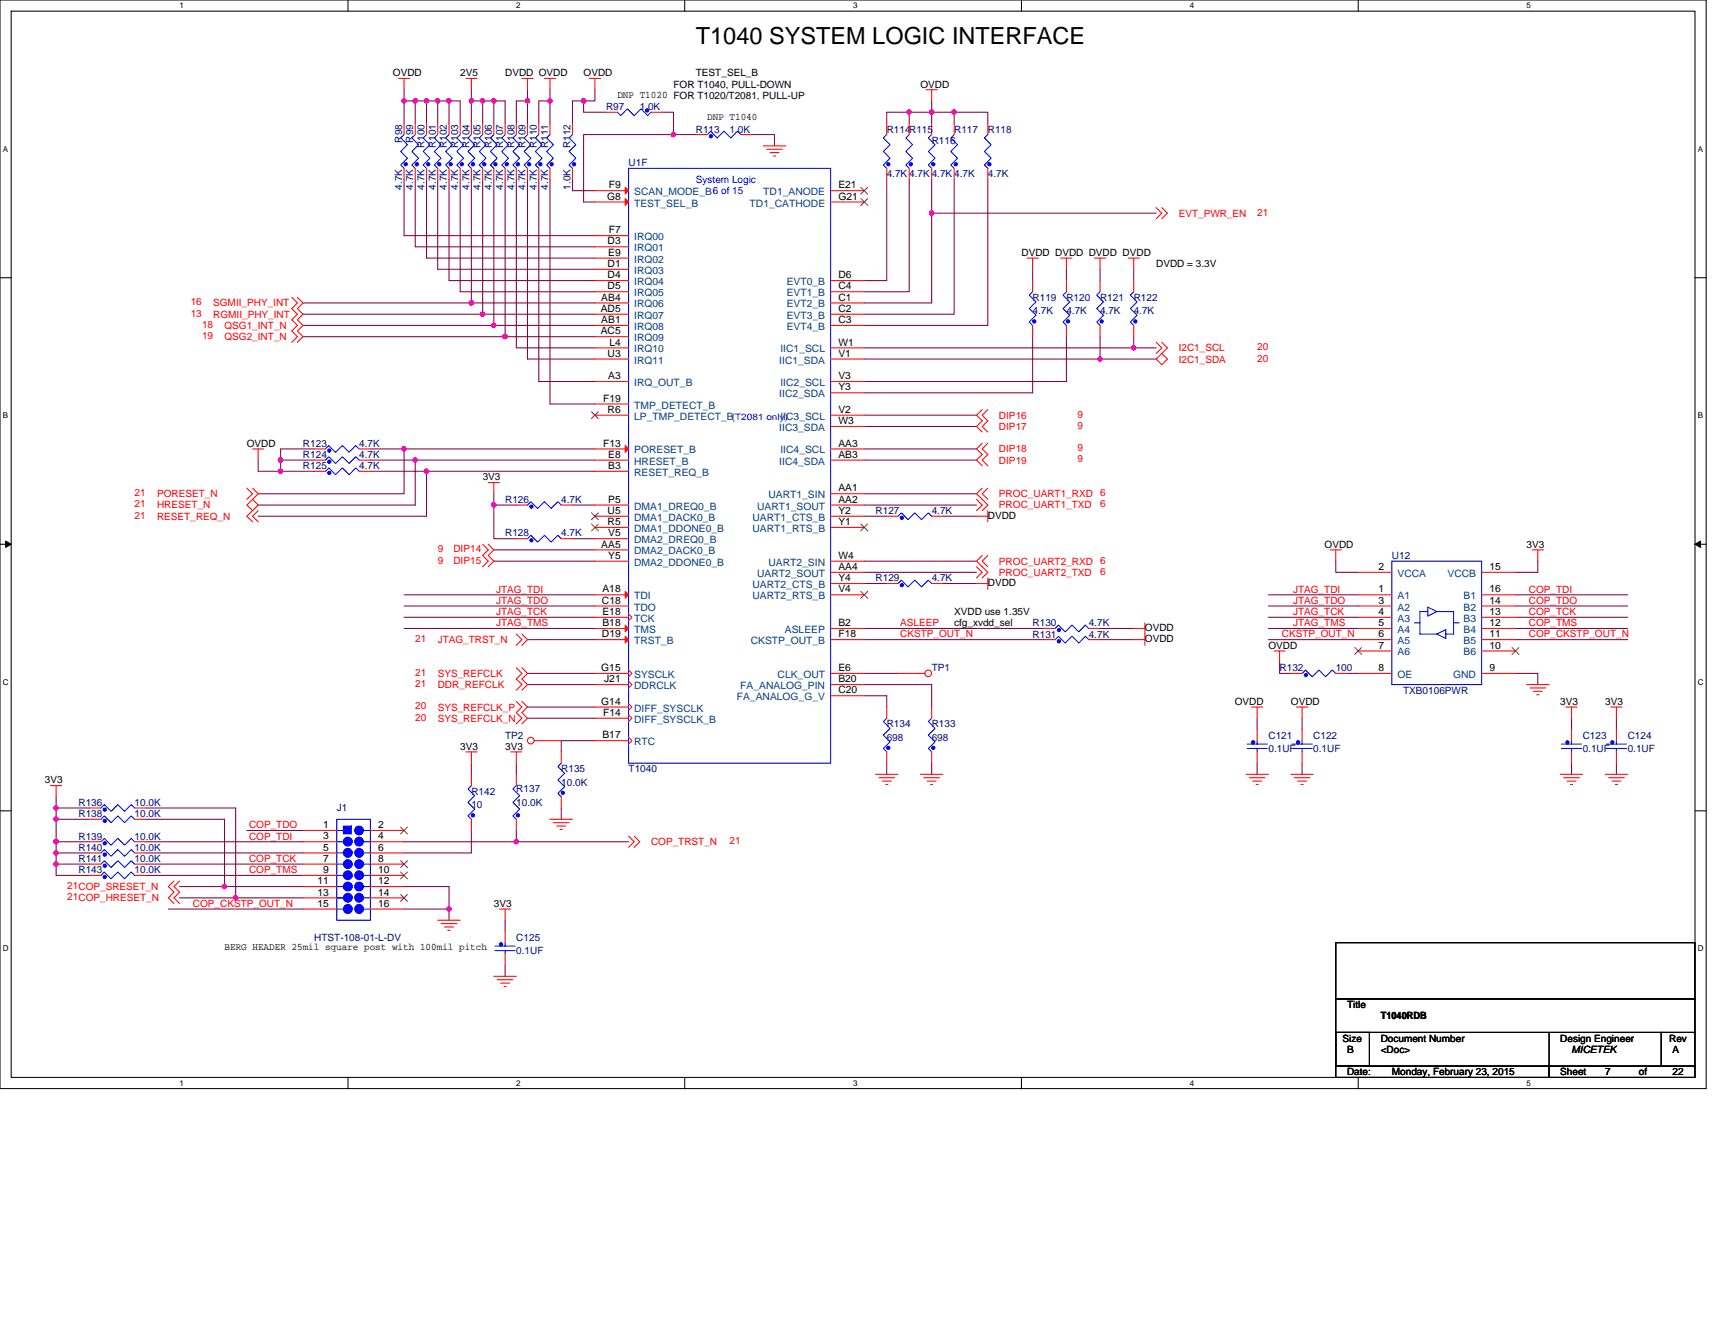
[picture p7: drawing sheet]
<svg xmlns="http://www.w3.org/2000/svg" width="279mm" height="216mm" viewBox="0 0 279 216" stroke-linecap="round" stroke-linejoin="round" font-family="sans-serif">
<defs><g id="words">
<text font-size="3.8" x="113.4" y="7.1">T1040 SYSTEM LOGIC INTERFACE</text>
<g font-size="1.7">
<text x="98.9" y="32.5">G8</text>
<text x="99.2" y="30.7">F9</text>
<text x="136.6" y="30.7">E21</text>
<text x="136.6" y="32.5">G21</text>
<text x="99" y="39.8">D3</text>
<text x="99.1" y="41.7">E9</text>
<text x="99.2" y="38">F7</text>
<text x="99" y="43.5">D1</text>
<text x="99" y="45.3">D4</text>
<text x="99" y="47.2">D5</text>
<text x="136.6" y="45.3">D6</text>
<text x="136.6" y="47.2">C4</text>
<text x="97.9" y="50.8">AD5</text>
<text x="98" y="49">AB4</text>
<text x="98" y="52.6">AB1</text>
<text x="136.6" y="49">C1</text>
<text x="136.6" y="50.8">C2</text>
<text x="136.6" y="52.6">C3</text>
<text x="97.9" y="54.5">AC5</text>
<text x="99" y="58.1">U3</text>
<text x="99.3" y="56.3">L4</text>
<text x="136.6" y="58.1">V1</text>
<text x="136.6" y="56.3">W1</text>
<text x="98.3" y="65.4">F19</text>
<text x="99.1" y="61.8">A3</text>
<text x="136.6" y="63.6">Y3</text>
<text x="136.6" y="61.8">V3</text>
<text x="99" y="67.3">R6</text>
<text x="136.6" y="69.1">W3</text>
<text x="136.6" y="67.3">V2</text>
<text x="98.3" y="72.8">F13</text>
<text x="99.1" y="76.4">B3</text>
<text x="99.1" y="74.6">E8</text>
<text x="136.6" y="74.6">AB3</text>
<text x="136.6" y="72.8">AA3</text>
<text x="99" y="83.7">U5</text>
<text x="99.1" y="81.9">P5</text>
<text x="136.6" y="83.7">Y2</text>
<text x="136.6" y="80.1">AA1</text>
<text x="136.6" y="81.9">AA2</text>
<text x="98" y="89.2">AA5</text>
<text x="99" y="85.6">R5</text>
<text x="99.1" y="87.4">V5</text>
<text x="136.6" y="85.6">Y1</text>
<text x="99.1" y="91.1">Y5</text>
<text x="136.6" y="94.7">Y4</text>
<text x="136.6" y="91.1">W4</text>
<text x="136.6" y="92.9">AA4</text>
<text x="224.6" y="92.9">2</text>
<text x="242.7" y="92.9">15</text>
<text x="98.1" y="98.4">C18</text>
<text x="98.1" y="96.5">A18</text>
<text x="98.1" y="100.2">E18</text>
<text x="136.6" y="96.5">V4</text>
<text x="224.6" y="96.5">1</text>
<text x="224.6" y="98.4">3</text>
<text x="224.6" y="100.2">4</text>
<text x="242.7" y="100.2">13</text>
<text x="242.7" y="98.4">14</text>
<text x="242.7" y="96.5">16</text>
<text x="98.1" y="103.8">D19</text>
<text x="98.1" y="102">B18</text>
<text x="136.6" y="103.8">F18</text>
<text x="136.6" y="102">B2</text>
<text x="224.6" y="102">5</text>
<text x="224.6" y="103.8">6</text>
<text x="224.6" y="105.7">7</text>
<text x="242.7" y="105.7">10</text>
<text x="242.7" y="102">12</text>
<text x="242.7" y="103.8">11</text>
<text x="98" y="109.3">G15</text>
<text x="98.4" y="111.2">J21</text>
<text x="136.6" y="113">C20</text>
<text x="136.6" y="111.2">B20</text>
<text x="136.6" y="109.3">E6</text>
<text x="224.6" y="109.3">8</text>
<text x="242.7" y="109.3">9</text>
<text x="98" y="114.8">G14</text>
<text x="98.3" y="116.6">F14</text>
<text x="98.1" y="120.3">B17</text>
<text x="52.7" y="134.9">1</text>
<text x="52.7" y="136.8">3</text>
<text x="61.6" y="134.9">2</text>
<text x="61.6" y="136.8">4</text>
<text x="52.7" y="138.6">5</text>
<text x="52.7" y="140.4">7</text>
<text x="52.7" y="142.3">9</text>
<text x="61.6" y="138.6">6</text>
<text x="61.6" y="140.4">8</text>
<text x="61.6" y="142.3">10</text>
<text x="51.7" y="144.1">11</text>
<text x="51.7" y="145.9">13</text>
<text x="51.7" y="147.7">15</text>
<text x="61.6" y="144.1">12</text>
<text x="61.6" y="145.9">14</text>
<text x="61.6" y="147.7">16</text>
</g>
<g font-size="1.7" fill="#004080">
<text x="103.3" y="33.7">TEST_SEL_B</text>
<text x="103.3" y="31.8">SCAN_MODE_B6 of 15</text>
<text x="122.1" y="33.7">TD1_CATHODE</text>
<text x="124.4" y="31.8">TD1_ANODE</text>
<text x="103.3" y="39.1">IRQ00</text>
<text x="103.3" y="41">IRQ01</text>
<text x="103.3" y="42.8">IRQ02</text>
<text x="103.3" y="44.6">IRQ03</text>
<text x="103.3" y="46.5">IRQ04</text>
<text x="128.2" y="46.5">EVT0_B</text>
<text x="103.3" y="48.3">IRQ05</text>
<text x="103.3" y="50.1">IRQ06</text>
<text x="103.3" y="51.9">IRQ07</text>
<text x="103.3" y="53.8">IRQ08</text>
<text x="128.2" y="48.3">EVT1_B</text>
<text x="128.2" y="50.1">EVT2_B</text>
<text x="128.2" y="51.9">EVT3_B</text>
<text x="128.2" y="53.8">EVT4_B</text>
<text x="103.3" y="55.6">IRQ09</text>
<text x="103.3" y="57.4">IRQ10</text>
<text x="103.3" y="59.2">IRQ11</text>
<text x="127" y="59.2">IIC1_SDA</text>
<text x="127.1" y="57.4">IIC1_SCL</text>
<text x="103.3" y="62.9">IRQ_OUT_B</text>
<text x="127" y="64.7">IIC2_SDA</text>
<text x="127.1" y="62.9">IIC2_SCL</text>
<text x="103.3" y="66.6">TMP_DETECT_B</text>
<text x="103.3" y="68.4">LP_TMP_DETECT_B</text>
<text x="127" y="70.2">IIC3_SDA</text>
<text x="127.1" y="68.4">IIC3_SCL</text>
<text x="103.3" y="77.5">RESET_REQ_B</text>
<text x="103.3" y="75.7">HRESET_B</text>
<text x="103.3" y="73.9">PORESET_B</text>
<text x="127" y="75.7">IIC4_SDA</text>
<text x="127.1" y="73.9">IIC4_SCL</text>
<text x="103.3" y="83">DMA1_DREQ0_B</text>
<text x="123.3" y="83">UART1_SOUT</text>
<text x="125.2" y="81.2">UART1_SIN</text>
<text x="103.3" y="88.5">DMA2_DREQ0_B</text>
<text x="103.3" y="86.7">DMA1_DDONE0_B</text>
<text x="103.3" y="84.9">DMA1_DACK0_B</text>
<text x="122.6" y="86.7">UART1_RTS_B</text>
<text x="122.6" y="84.9">UART1_CTS_B</text>
<text x="103.3" y="90.3">DMA2_DACK0_B</text>
<text x="103.3" y="92.2">DMA2_DDONE0_B</text>
<text x="122.6" y="95.8">UART2_CTS_B</text>
<text x="123.3" y="94">UART2_SOUT</text>
<text x="125.2" y="92.2">UART2_SIN</text>
<text x="227.7" y="94">VCCA</text>
<text x="235.8" y="94">VCCB</text>
<text x="103.3" y="97.7">TDI</text>
<text x="103.3" y="101.3">TCK</text>
<text x="103.3" y="99.5">TDO</text>
<text x="122.6" y="97.7">UART2_RTS_B</text>
<text x="227.7" y="97.7">A1</text>
<text x="227.7" y="99.5">A2</text>
<text x="227.7" y="101.3">A3</text>
<text x="238.4" y="101.3">B3</text>
<text x="238.4" y="99.5">B2</text>
<text x="238.4" y="97.7">B1</text>
<text x="103.3" y="103.1">TMS</text>
<text x="103.3" y="105">TRST_B</text>
<text x="122.3" y="105">CKSTP_OUT_B</text>
<text x="127.9" y="103.1">ASLEEP</text>
<text x="227.7" y="103.1">A4</text>
<text x="227.7" y="105">A5</text>
<text x="227.7" y="106.8">A6</text>
<text x="238.4" y="106.8">B6</text>
<text x="238.4" y="103.1">B4</text>
<text x="238.4" y="105">B5</text>
<text x="103.3" y="110.5">SYSCLK</text>
<text x="103.3" y="112.3">DDRCLK</text>
<text x="120.6" y="112.3">FA_ANALOG_PIN</text>
<text x="126.7" y="110.5">CLK_OUT</text>
<text x="227.7" y="110.5">OE</text>
<text x="236.7" y="110.5">GND</text>
<text x="103.3" y="116">DIFF_SYSCLK</text>
<text x="103.3" y="117.8">DIFF_SYSCLK_B</text>
<text x="120" y="114.1">FA_ANALOG_G_V</text>
<text x="103.3" y="121.4">RTC</text>
</g>
<g font-size="1.6">
<text x="64" y="12.4">OVDD</text>
<text x="75" y="12.4">2V5</text>
<text x="82.3" y="12.4">DVDD OVDD</text>
<text x="95.1" y="12.4">OVDD</text>
<text x="100.6" y="15.9">DNP T1020 FOR T1020/T2081, PULL-UP</text>
<text x="109.7" y="14.3">FOR T1040, PULL-DOWN</text>
<text x="113.4" y="12.4">TEST_SEL_B</text>
<text x="149.9" y="14.3">OVDD</text>
<text x="115.2" y="19.6">DNP T1040</text>
<text x="166.4" y="41.7">DVDD DVDD DVDD DVDD</text>
<text x="188.4" y="43.5">DVDD = 3.3V</text>
<text x="40.2" y="72.8">OVDD</text>
<text x="78.6" y="78.3">3V3</text>
<text x="160.9" y="84.5">DVDD</text>
<text x="215.8" y="89.3">OVDD</text>
<text x="248.7" y="89.3">3V3</text>
<text x="160.9" y="95.5">DVDD</text>
<text x="155.4" y="100.2">XVDD use 1.35V</text>
<text x="155.4" y="102.1">cfg_xvdd_sel</text>
<text x="186.5" y="102.8">OVDD</text>
<text x="186.5" y="104.6">OVDD</text>
<text x="206.7" y="105.7">OVDD</text>
<text x="201.2" y="114.9">OVDD</text>
<text x="210.3" y="114.9">OVDD</text>
<text x="254.2" y="114.9">3V3</text>
<text x="261.5" y="114.9">3V3</text>
<text x="75" y="122.2">3V3</text>
<text x="82.3" y="122.2">3V3</text>
<text x="7.3" y="127.7">3V3</text>
<text x="80.5" y="147.8">3V3</text>
<text x="36.6" y="154.9">BERG HEADER 25mil square post with 100mil pitch</text>
<text x="219.5" y="164.2">Title</text>
<text x="224.9" y="166.1">T1040RDB</text>
<text x="218.7" y="169.7">Size</text>
<text x="219.5" y="171.6">B</text>
<text x="224.9" y="169.7">Document Number</text>
<text x="224.9" y="171.6">&lt;Doc&gt;</text>
<text x="254.2" y="169.7">Design Engineer</text>
<text x="256" y="171.6">MICETEK</text>
<text x="271.9" y="169.7">Rev</text>
<text x="272.5" y="171.6">A</text>
<text x="219.5" y="175.2">Date:</text>
<text x="226.8" y="175.2">Monday, February 23, 2015</text>
<text x="254.2" y="175.2">Sheet</text>
<text x="261.5" y="175.2">7</text>
<text x="267" y="175.2">of</text>
<text x="272.5" y="175.2">22</text>
</g>
<g font-size="1.6" fill="#000080">
<text x="98.7" y="17.9">R97</text>
<text x="104.2" y="17.9">1.0K</text>
<text x="65.5" y="23.2" transform="rotate(-90 65.5 23.2)">R98</text>
<text x="67.3" y="23.2" transform="rotate(-90 67.3 23.2)">R99</text>
<text x="113.4" y="21.6">R113</text>
<text x="118.9" y="21.6">1.0K</text>
<text x="144.5" y="21.6">R114R115</text>
<text x="151.8" y="23.4">R116</text>
<text x="155.4" y="21.6">R117</text>
<text x="160.9" y="21.6">R118</text>
<text x="69.2" y="24.1" transform="rotate(-90 69.2 24.1)">R100</text>
<text x="71" y="24.1" transform="rotate(-90 71 24.1)">R101</text>
<text x="72.8" y="24.1" transform="rotate(-90 72.8 24.1)">R102</text>
<text x="74.7" y="24.1" transform="rotate(-90 74.7 24.1)">R103</text>
<text x="76.5" y="24.1" transform="rotate(-90 76.5 24.1)">R104</text>
<text x="78.3" y="24.1" transform="rotate(-90 78.3 24.1)">R105</text>
<text x="80.1" y="24.1" transform="rotate(-90 80.1 24.1)">R106</text>
<text x="82" y="24.1" transform="rotate(-90 82 24.1)">R107</text>
<text x="83.8" y="24.1" transform="rotate(-90 83.8 24.1)">R108</text>
<text x="85.6" y="24.1" transform="rotate(-90 85.6 24.1)">R109</text>
<text x="87.4" y="24.1" transform="rotate(-90 87.4 24.1)">R110</text>
<text x="89.3" y="24.1" transform="rotate(-90 89.3 24.1)">R111</text>
<text x="92.9" y="24.1" transform="rotate(-90 92.9 24.1)">R112</text>
<text x="102.4" y="27.1">U1F</text>
<text x="144.5" y="28.9">4.7K 4.7K 4.7K 4.7K</text>
<text x="160.9" y="28.9">4.7K</text>
<text x="65.5" y="30.9" transform="rotate(-90 65.5 30.9)">4.7K</text>
<text x="67.3" y="30.9" transform="rotate(-90 67.3 30.9)">4.7K</text>
<text x="69.2" y="30.9" transform="rotate(-90 69.2 30.9)">4.7K</text>
<text x="71" y="30.9" transform="rotate(-90 71 30.9)">4.7K</text>
<text x="72.8" y="30.9" transform="rotate(-90 72.8 30.9)">4.7K</text>
<text x="74.7" y="30.9" transform="rotate(-90 74.7 30.9)">4.7K</text>
<text x="76.5" y="30.9" transform="rotate(-90 76.5 30.9)">4.7K</text>
<text x="78.3" y="30.9" transform="rotate(-90 78.3 30.9)">4.7K</text>
<text x="80.1" y="30.9" transform="rotate(-90 80.1 30.9)">4.7K</text>
<text x="82" y="30.9" transform="rotate(-90 82 30.9)">4.7K</text>
<text x="83.8" y="30.9" transform="rotate(-90 83.8 30.9)">4.7K</text>
<text x="85.6" y="30.9" transform="rotate(-90 85.6 30.9)">4.7K</text>
<text x="87.4" y="30.9" transform="rotate(-90 87.4 30.9)">4.7K</text>
<text x="89.3" y="30.9" transform="rotate(-90 89.3 30.9)">4.7K</text>
<text x="92.9" y="30.9" transform="rotate(-90 92.9 30.9)">1.0K</text>
<text x="168.2" y="49">R119</text>
<text x="168.2" y="51.2">4.7K</text>
<text x="173.7" y="49">R120</text>
<text x="173.7" y="51.2">4.7K</text>
<text x="179.2" y="49">R121</text>
<text x="179.2" y="51.2">4.7K</text>
<text x="184.7" y="49">R122</text>
<text x="184.7" y="51.2">4.7K</text>
<text x="49.4" y="72.8">R123</text>
<text x="49.4" y="74.6">R124</text>
<text x="49.4" y="76.5">R125</text>
<text x="58.5" y="72.8">4.7K</text>
<text x="58.5" y="74.6">4.7K</text>
<text x="58.5" y="76.5">4.7K</text>
<text x="82.3" y="81.9">R126</text>
<text x="91.4" y="81.9">4.7K</text>
<text x="142.6" y="83.8">R127</text>
<text x="151.8" y="83.8">4.7K</text>
<text x="82.3" y="87.4">R128</text>
<text x="91.4" y="87.4">4.7K</text>
<text x="142.6" y="94.7">R129</text>
<text x="151.8" y="94.7">4.7K</text>
<text x="226.8" y="91.1">U12</text>
<text x="168.2" y="102.1">R130</text>
<text x="168.2" y="103.9">R131</text>
<text x="177.4" y="102.1">4.7K</text>
<text x="177.4" y="103.9">4.7K</text>
<text x="151.8" y="109.4">TP1</text>
<text x="208.5" y="109.4">R132</text>
<text x="217.6" y="109.4">100</text>
<text x="228.6" y="113">TXB0106PWR</text>
<text x="144.5" y="118.5">R134</text>
<text x="151.8" y="118.5">R133</text>
<text x="82.3" y="120.4">TP2</text>
<text x="91.4" y="125.8">R135</text>
<text x="102.4" y="125.8">T1040</text>
<text x="144.5" y="120.7">698</text>
<text x="151.8" y="120.7">698</text>
<text x="206.7" y="120.4">C121</text>
<text x="206.7" y="122.5">0.1UF</text>
<text x="214" y="120.4">C122</text>
<text x="214" y="122.5">0.1UF</text>
<text x="257.9" y="120.4">C123</text>
<text x="257.9" y="122.5">0.1UF</text>
<text x="265.2" y="120.4">C124</text>
<text x="265.2" y="122.5">0.1UF</text>
<text x="12.8" y="131.3">R136</text>
<text x="21.9" y="131.3">10.0K</text>
<text x="76.8" y="129.5">R142</text>
<text x="76.8" y="131.7">10</text>
<text x="84.1" y="129.1">R137</text>
<text x="84.1" y="131.3">10.0K</text>
<text x="91.4" y="128">10.0K</text>
<text x="12.8" y="136.8">R139</text>
<text x="12.8" y="133.1">R138</text>
<text x="21.9" y="136.8">10.0K</text>
<text x="21.9" y="133.1">10.0K</text>
<text x="54.9" y="132.2">J1</text>
<text x="12.8" y="138.6">R140</text>
<text x="12.8" y="140.5">R141</text>
<text x="12.8" y="142.3">R143</text>
<text x="21.9" y="138.6">10.0K</text>
<text x="21.9" y="140.5">10.0K</text>
<text x="21.9" y="142.3">10.0K</text>
<text x="51.2" y="153.3">HTST-108-01-L-DV</text>
<text x="84.1" y="153.3">C125</text>
<text x="84.1" y="155.4">0.1UF</text>
</g>
<text font-size="1.6" fill="#00f" x="113.4" y="29.8">System Logic</text>
<g font-size="1.6" fill="#f00">
<text x="192" y="35.3">EVT_PWR_EN</text>
<text x="204.8" y="35.1">21</text>
<text x="31.1" y="49.8">16</text>
<text x="31.1" y="51.6">13</text>
<text x="32.9" y="53.4">18</text>
<text x="34.7" y="49.9">SGMII_PHY_INT</text>
<text x="34.7" y="51.8">RGMII_PHY_INT</text>
<text x="36.6" y="53.6">QSG1_INT_N</text>
<text x="32.9" y="55.2">19</text>
<text x="36.6" y="55.4">QSG2_INT_N</text>
<text x="192" y="57.3">I2C1_SCL</text>
<text x="192" y="59.1">I2C1_SDA</text>
<text x="204.8" y="57.1">20</text>
<text x="204.8" y="58.9">20</text>
<text x="162.8" y="68.2">DIP16</text>
<text x="162.8" y="70.1">DIP17</text>
<text x="175.6" y="68.1">9</text>
<text x="175.6" y="69.9">9</text>
<text x="162.8" y="73.7">DIP18</text>
<text x="162.8" y="75.5">DIP19</text>
<text x="175.6" y="73.5">9</text>
<text x="175.6" y="75.4">9</text>
<text x="21.9" y="80.8">21</text>
<text x="21.9" y="82.7">21</text>
<text x="25.6" y="81">PORESET_N</text>
<text x="25.6" y="82.8">HRESET_N</text>
<text x="162.8" y="82.8">PROC_UART1_TXD</text>
<text x="162.8" y="81">PROC_UART1_RXD</text>
<text x="179.2" y="82.7">6</text>
<text x="179.2" y="80.8">6</text>
<text x="21.9" y="84.5">21</text>
<text x="25.6" y="84.7">RESET_REQ_N</text>
<text x="71.3" y="90">9</text>
<text x="73.9" y="90">DIP14</text>
<text x="71.3" y="91.8">9</text>
<text x="73.9" y="91.8">DIP15</text>
<text x="162.8" y="92">PROC_UART2_RXD</text>
<text x="162.8" y="93.8">PROC_UART2_TXD</text>
<text x="179.2" y="91.8">6</text>
<text x="179.2" y="93.6">6</text>
<text x="80.8" y="96.6">JTAG_TDI</text>
<text x="80.8" y="98.4">JTAG_TDO</text>
<text x="80.8" y="100.2">JTAG_TCK</text>
<text x="210.7" y="96.6">JTAG_TDI</text>
<text x="210.7" y="98.4">JTAG_TDO</text>
<text x="210.7" y="100.2">JTAG_TCK</text>
<text x="249.1" y="96.6">COP_TDI</text>
<text x="249.1" y="98.4">COP_TDO</text>
<text x="249.1" y="100.2">COP_TCK</text>
<text x="67.6" y="104.6">21</text>
<text x="71.3" y="104.8">JTAG_TRST_N</text>
<text x="80.8" y="102">JTAG_TMS</text>
<text x="146.7" y="103.9">CKSTP_OUT_N</text>
<text x="146.7" y="102">ASLEEP</text>
<text x="208.8" y="103.9">CKSTP_OUT_N</text>
<text x="210.7" y="102">JTAG_TMS</text>
<text x="249.1" y="103.9">COP_CKSTP_OUT_N</text>
<text x="249.1" y="102">COP_TMS</text>
<text x="67.6" y="110.1">21</text>
<text x="67.6" y="111.9">21</text>
<text x="71.3" y="110.3">SYS_REFCLK</text>
<text x="71.3" y="112.1">DDR_REFCLK</text>
<text x="67.6" y="115.6">20</text>
<text x="67.6" y="117.4">20</text>
<text x="71.3" y="115.8">SYS_REFCLK_P</text>
<text x="71.3" y="117.6">SYS_REFCLK_N</text>
<text x="40.6" y="136.8">COP_TDI</text>
<text x="40.6" y="135">COP_TDO</text>
<text x="106.1" y="137.7">COP_TRST_N</text>
<text x="118.9" y="137.5">21</text>
<text x="40.6" y="140.4">COP_TCK</text>
<text x="40.6" y="142.3">COP_TMS</text>
<text x="11" y="144.8">21COP_SRESET_N</text>
<text x="11" y="146.7">21COP_HRESET_N</text>
<text x="31.4" y="147.8">COP_CKSTP_OUT_N</text>
</g>
<text font-size="1.5" fill="#00f" x="119.2" y="68.4">(T2081 only)</text>
<g font-size="1.3">
<text x="29.3" y="1.4">1</text>
<text x="84.1" y="1.4">2</text>
<text x="139" y="1.4">3</text>
<text x="193.8" y="1.4">4</text>
<text x="248.7" y="1.4">5</text>
<text x=".5" y="24.7">A</text>
<text x="276.6" y="24.7">A</text>
<text x=".5" y="68.2">B</text>
<text x="276.6" y="68.2">B</text>
<text x=".5" y="111.6">C</text>
<text x="276.6" y="111.6">C</text>
<text x=".5" y="155">D</text>
<text x="276.6" y="155">D</text>
<text x="29.3" y="176.9">1</text>
<text x="84.1" y="176.9">2</text>
<text x="139" y="176.9">3</text>
<text x="193.8" y="176.9">4</text>
<text x="248.7" y="176.9">5</text>
</g>
</g></defs>
<path d="M0 0h278v177.4h-278zM1.8 1.8h274.3v173.8h-274.3z" fill="none" stroke="#000" stroke-width=".17"/>
<g fill="#fff">
<path d="M29.3 .2h.7v1.5h-.7z"/>
<path d="M29.3 175.7h.7v1.5h-.7z"/>
</g>
<path d="M56.7 0v1.8M56.7 175.6v1.8" fill="none" stroke="#000" stroke-width=".17"/>
<g fill="#fff">
<path d="M84.1 .2h.7v1.5h-.7z"/>
<path d="M84.1 175.7h.7v1.5h-.7z"/>
</g>
<path d="M111.5 0v1.8M111.5 175.6v1.8" fill="none" stroke="#000" stroke-width=".17"/>
<g fill="#fff">
<path d="M139 .2h.7v1.5h-.7z"/>
<path d="M139 175.7h.7v1.5h-.7z"/>
</g>
<path d="M166.4 0v1.8M166.4 175.6v1.8" fill="none" stroke="#000" stroke-width=".17"/>
<g fill="#fff">
<path d="M193.8 .2h.8v1.5h-.8z"/>
<path d="M193.8 175.7h.8v1.5h-.8z"/>
</g>
<path d="M221.3 0v1.8M221.3 175.6v1.8" fill="none" stroke="#000" stroke-width=".17"/>
<g fill="#fff">
<path d="M248.7 .2h.7v1.5h-.7z"/>
<path d="M248.7 175.7h.7v1.5h-.7z"/>
<path d="M.5 23.5h.8v1.5h-.8z"/>
<path d="M276.6 23.5h.9v1.5h-.9z"/>
<path d="M.5 67h.8v1.4h-.8z"/>
<path d="M276.6 67h.9v1.4h-.9z"/>
</g>
<path d="M0 45.3h1.8M276.1 45.3h1.9" fill="none" stroke="#000" stroke-width=".17"/>
<g fill="#fff">
<path d="M.5 110.4h.9v1.5h-.9z"/>
<path d="M276.6 110.4h1v1.5h-1z"/>
</g>
<path d="M0 88.7h1.8M276.1 88.7h1.9" fill="none" stroke="#000" stroke-width=".17"/>
<path d="M.9 88.2l.9 .5-.9 .5zM276.1 88.7l1-.5v1z" fill="#000" stroke="#000" stroke-width=".16"/>
<g fill="#fff">
<path d="M.5 153.8h.9v1.5h-.9z"/>
<path d="M276.6 153.8h1v1.5h-1z"/>
</g>
<path d="M0 132.1h1.8M276.1 132.1h1.9M217.6 153.6h58.5v9.2h-58.5zM217.6 162.8h58.5v5.4h-58.5zM217.6 168.2h53.1v5.5h-53.1zM217.6 173.7h34.8v1.9h-34.8zM217.6 168.2h5.5v5.5h-5.5zM252.4 173.7h23.7v1.9h-23.7zM252.4 168.2v5.5M270.7 168.2h5.4v5.5h-5.4z" fill="none" stroke="#000" stroke-width=".17"/>
<g fill="none" stroke="#800040" stroke-width=".17">
<path d="M65.8 14.6v1.8M65.8 16.4v3.7M65.8 16.4h1.8M67.6 16.4h1.9M67.6 16.4v3.7M69.5 16.4v3.7M69.5 16.4h1.8M71.3 16.4v3.7M71.3 16.4h1.9M73.2 16.4v3.7M73.2 16.4h1.8v3.7M76.8 16.4h1.8"/>
<path d="M76.8 14.6v1.8M76.8 16.4v3.7M78.6 16.4v3.7M78.6 16.4h1.9M80.5 16.4v3.7M80.5 16.4h1.8v3.7M85.9 16.4v3.7M85.9 16.4h-1.8v3.7M85.9 14.6v1.8M89.6 16.4v3.7M89.6 16.4h-1.8v3.7M89.6 14.6v1.8"/>
<path d="M95.1 16.4h-1.8v3.7M95.1 16.4v1.9h3.6M96.9 14.6v1.8h-1.8M107.9 18.3h1.8v3.6h3.7M148.1 18.3h-3.6v1.8M151.8 18.3v1.8M151.8 16.4v1.9M151.8 18.3h-3.7v1.8M151.8 18.3h3.6M155.4 18.3v1.8M155.4 18.3h5.5v1.8M65.8 29.3v9.1h31.1"/>
<path d="M67.6 29.3v10.9h29.3M69.5 29.3v12.8h27.4M71.3 29.3v14.6h25.6M73.2 29.3v16.4h23.7M75 29.3v18.2h21.9M76.8 29.3v20.1M78.6 29.3v21.9M80.5 29.3v23.7M82.3 29.3v25.6M84.1 29.3v27.4h12.8M85.9 29.3v29.2h11M87.8 29.3v32.9h9.1"/>
<path d="M89.6 29.3v36.5h7.3M93.3 29.3v1.8h3.6M109.7 21.9h-14.6v11h1.8M122.5 21.9h3.7v1.9M144.5 29.3v16.4h-3.7M148.1 29.3v18.2h-7.3M151.8 34.7h36.6M151.8 34.7v14.7h-11M151.8 29.3v5.4M155.4 29.3v21.9h-14.6M160.9 29.3v23.7h-20.1M49.4 51.2h29.2"/>
<path d="M49.4 49.4h27.4M49.4 53h31.1M49.4 54.9h32.9M76.8 49.4h20.1M78.6 51.2h18.3M80.5 53h16.4M82.3 54.9h14.6M140.8 58.5h38.4M140.8 56.7h43.9M168.2 54.9v9.1h-27.4M168.2 43.9v1.8M173.7 54.9v7.3h-32.9"/>
<path d="M173.7 43.9v1.8M179.2 54.9v3.6M179.2 43.9v1.8M179.2 58.5h9.2M184.7 43.9v1.8M184.7 54.9v1.8M184.7 56.7h3.7M42.1 75v1.8h3.6M45.7 75h5.5M45.7 76.8h5.5M45.7 75v1.8M51.2 73.2h-5.5v1.8"/>
<path d="M60.3 73.2h5.5v7.3h-23.7M60.3 75h7.3M60.3 76.8h9.2M65.8 73.2h31.1M67.6 75h29.3M67.6 75v7.3h-25.5M69.5 76.8h27.4M69.5 76.8v7.3h-27.4M140.8 67.6h18.3M140.8 69.5h18.3M140.8 73.2h18.3M140.8 75h18.3"/>
<path d="M65.8 96.9h31.1M65.8 98.7h31.1M80.5 82.3h3.6M80.5 91.4h16.4M80.5 89.6h16.4M80.5 80.5v1.8M80.5 82.3v5.5h3.6M93.3 82.3h3.6M93.3 87.8h3.6M140.8 82.3h18.3M140.8 93.3h18.3M140.8 80.5h18.3"/>
<path d="M140.8 91.4h18.3M140.8 84.1h3.7M140.8 95.1h3.7M153.6 95.1h5.5M153.6 84.1h5.5M206.7 96.9h14.6M206.7 98.7h14.6M217.6 91.4v1.9h3.7M246.9 96.9h18.3M246.9 98.7h18.3M250.5 91.4v1.9h-3.6M65.8 100.6h31.1"/>
<path d="M65.8 102.4h31.1M85.9 111.5h11M85.9 109.7h11M85.9 104.2h11M85.9 117h11M85.9 115.2h11M140.8 102.4h29.3M140.8 109.7h5.5M140.8 113.4h3.7v1.8M140.8 104.2h29.3M140.8 111.5h11v3.7M179.2 104.2h5.5"/>
<path d="M179.2 102.4h5.5M204.8 117v1.9M206.7 104.2h14.6M206.7 100.6h14.6M206.7 102.4h14.6M208.5 107.9v1.8h1.8M212.1 117v1.9M219.5 109.7h1.8M246.9 109.7h3.6v1.8M246.9 100.6h18.3M246.9 102.4h18.3M246.9 104.2h18.3"/>
<path d="M256 117v1.9M263.3 117v1.9M9.1 131.7v1.8M9.1 133.5v3.7M9.1 129.8v1.9M9.1 131.7h5.5M9.1 133.5h5.5M9.1 137.2h5.5M9.1 139h5.5M9.1 137.2v1.8M9.1 139v1.8M23.8 137.2h25.6"/>
<path d="M23.8 139h25.6M23.8 131.7h14.6v14.6M23.8 133.5h12.8v11M40.2 135.3h9.2M65.8 137.2h18.3M76.8 135.3v3.7h-11M76.8 124.4v1.8M84.1 137.2h18.3M84.1 124.4v1.8M84.1 135.3v1.9M91.4 131.7v1.8M96.9 120.7h-5.5v1.8"/>
<path d="M144.5 124.4v1.8M151.8 124.4v1.8M204.8 124.4v1.8M212.1 124.4v1.8M256 124.4v1.8M263.3 124.4v1.8M9.1 140.8h5.5M9.1 140.8v1.8h5.5M23.8 140.8h25.6M23.8 142.6h25.6M27.4 148.1h22M29.3 144.5h7.3"/>
<path d="M29.3 146.3h9.1M36.6 144.5h12.8M38.4 146.3h11M65.8 148.1h7.4M65.8 144.5h7.4v3.6M73.2 148.1v1.8M82.3 157.3v1.8M82.3 149.9v1.9"/>
</g>
<g fill="#f0f" stroke="#f0f" stroke-width=".17">
<circle cx="184.7" cy="56.7" r=".35"/>
<circle cx="65.8" cy="73.1" r=".36"/>
<circle cx="67.7" cy="75" r=".36"/>
<circle cx="69.5" cy="76.8" r=".36"/>
<circle cx="45.7" cy="76.8" r=".36"/>
<circle cx="45.7" cy="75" r=".36"/>
<circle cx="65.8" cy="16.4" r=".35"/>
<circle cx="67.7" cy="16.4" r=".36"/>
<circle cx="69.5" cy="16.4" r=".35"/>
<circle cx="71.3" cy="16.4" r=".35"/>
<circle cx="73.1" cy="16.4" r=".36"/>
<circle cx="76.8" cy="16.4" r=".36"/>
<circle cx="78.6" cy="16.4" r=".35"/>
<circle cx="76.8" cy="49.4" r=".36"/>
<circle cx="80.4" cy="16.4" r=".35"/>
<circle cx="89.6" cy="16.4" r=".35"/>
<circle cx="9.1" cy="131.7" r=".36"/>
<circle cx="36.6" cy="144.4" r=".36"/>
<circle cx="38.4" cy="146.3" r=".36"/>
<circle cx="9.1" cy="137.1" r=".36"/>
<circle cx="9.1" cy="133.5" r=".36"/>
<circle cx="9.1" cy="140.8" r=".36"/>
<circle cx="9.1" cy="139" r=".36"/>
<circle cx="73.1" cy="148.1" r=".36"/>
<circle cx="84.1" cy="137.1" r=".36"/>
<circle cx="151.8" cy="34.7" r=".35"/>
<circle cx="109.7" cy="21.9" r=".36"/>
<circle cx="95.1" cy="16.4" r=".36"/>
<circle cx="179.2" cy="58.5" r=".36"/>
<circle cx="80.4" cy="82.3" r=".36"/>
<circle cx="78.6" cy="51.2" r=".35"/>
<circle cx="82.3" cy="54.8" r=".36"/>
<circle cx="80.4" cy="53" r=".35"/>
<circle cx="85.9" cy="16.4" r=".36"/>
<circle cx="155.4" cy="18.3" r=".36"/>
<circle cx="151.8" cy="18.3" r=".36"/>
<circle cx="148.1" cy="18.3" r=".36"/>
</g>
<g fill="none" stroke="#f00" stroke-width=".17">
<path d="M64.9 12.8h1.8M65.8 12.8v1.8M75.9 12.8h1.8M76.8 12.8v1.8M85 12.8h1.9M85.9 12.8v1.8M88.7 12.8h1.8M89.6 12.8v1.8M96 12.8h1.8M96.9 12.8v1.8M150.9 14.6h1.8M151.8 14.6v1.8"/>
<path d="M78.6 27.4v1.9M78.6 20.1v1.8M82.3 27.4v1.9M82.3 20.1v1.8M124.4 23.8h3.6M124.9 24.3h2.6M125.5 24.9h1.4M126 25.4h.4M188.4 33.8l.9 .9-.9 .9M189.3 33.8l.9 .9-.9 .9M47.5 48.5l1 .9-1 .9 1 .9-1 .9 1 .9-1 .9 1 1-1 .9M48.5 48.5l.9 .9-.9 .9 .9 .9-.9 .9 .9 .9-.9 .9 .9 1-.9 .9"/>
<path d="M167.3 42.1h1.9M168.2 42.1v1.8M172.8 42.1h1.8M173.7 42.1v1.8M178.3 42.1h1.8M179.2 42.1v1.8M183.8 42.1h1.8M184.7 42.1v1.8M188.4 55.8l.9 .9-.9 .9M188.4 58.5l.9-.9 .9 .9-.9 .9zM189.3 55.8l.9 .9-.9 .9M40.2 79.5l.9 1-.9 .9"/>
<path d="M41.1 73.2h1.9M41.1 79.5l1 1-1 .9M42.1 73.2v1.8M79.5 78.6h1.9M80.5 78.6v1.9M160 79.5l-.9 1 1.8 1.8-.9 .9M160 66.7l-.9 .9 .9 1-.9 .9 .9 .9M160 72.2l-.9 1 .9 .9-.9 .9 .9 .9M160.9 79.5l-.9 1 .9 .9M160.9 66.7l-.9 .9 .9 1-.9 .9 .9 .9M160.9 72.2l-.9 1 .9 .9-.9 .9 .9 .9M41.1 81.4l-.9 .9 .9 .9"/>
<path d="M41.1 83.2l-.9 .9 .9 .9M41.1 81.4l1 .9-1 .9M42.1 83.2l-1 .9 1 .9M78.6 88.7l.9 .9-.9 .9 .9 .9-.9 1M79.5 88.7l1 .9-1 .9 1 .9-1 1M159.1 84.1h1.8M159.1 95.1h1.8M159.1 81.4l.9 .9-.9 .9M159.1 92.4l.9 .9-.9 .9M160 90.5l-.9 .9 1.8 1.9-.9 .9M160.9 83.2v1.8M160.9 94.2v1.8"/>
<path d="M160.9 90.5l-.9 .9 .9 1M216.7 89.6h1.8M217.6 89.6v1.8M249.6 89.6h1.9M250.5 89.6v1.8M84.1 108.8l.9 .9-.9 .9 .9 .9-.9 1M84.1 114.3l.9 .9-.9 .9 .9 .9-.9 .9M84.1 103.3l.9 .9-.9 1M85 108.8l.9 .9-.9 .9 .9 .9-.9 1M85 114.3l.9 .9-.9 .9 .9 .9-.9 .9M85 103.3l.9 .9-.9 1M184.7 102.4h1.8"/>
<path d="M184.7 104.2h1.8M186.5 101.5v3.7M203.9 115.2h1.8M204.8 115.2v1.8M207.6 106.1h1.8M208.5 106.1v1.8M211.2 115.2h1.8M212.1 115.2v1.8M212.1 118.9v1.8M248.7 111.5h3.7M249.3 112.1h2.5M249.8 112.6h1.5"/>
<path d="M250.4 113.2h.3M255.1 115.2h1.8M256 115.2v1.8M262.4 115.2h1.8M263.3 115.2v1.8M8.2 128h1.9M9.1 128v1.8M75.9 122.5h1.8M76.8 122.5v1.9M83.2 122.5h1.8M84.1 122.5v1.9M89.6 133.5h3.7"/>
<path d="M90.1 134h2.6M90.7 134.6h1.5M91.2 135.1h.4M91.4 129.8v1.9M91.4 122.5v1.9M102.4 136.2l.9 1-.9 .9M103.3 136.2l.9 1-.9 .9M142.6 126.2h3.7M143.2 126.7h2.6M143.7 127.3h1.5M144.3 127.8h.4M149.9 126.2h3.7"/>
<path d="M150.5 126.7h2.6M151 127.3h1.5M151.6 127.8h.4M203 126.2h3.7M203.5 126.7h2.6M204.1 127.3h1.4M204.6 127.8h.4M210.3 126.2h3.7M210.9 126.7h2.5M211.4 127.3h1.5M211.9 127.8h.4M212.1 122.5v1.9"/>
<path d="M254.2 126.2h3.7M254.7 126.7h2.6M255.3 127.3h1.5M255.8 127.8h.4M261.5 126.2h3.7M262.1 126.7h2.5M262.6 127.3h1.5M263.2 127.8h.3M28.3 143.6l-.9 .9 .9 .9-.9 .9 .9 .9M29.3 143.6l-1 .9 1 .9-1 .9 1 .9M71.3 149.9h3.7M71.9 150.5h2.5"/>
<path d="M72.4 151h1.5M73 151.6h.3M80.5 159.1h3.6M81 159.6h2.6M81.4 148.1h1.8M82.3 148.1v1.8M81.6 160.2h1.4M82.1 160.7h.4"/>
</g>
<path d="M78.6 21.9l-.5 .6 1.1 1.1-1.1 1.1 1.1 1.1-1.1 1.1 .5 .5M82.3 21.9l-.6 .6 1.1 1.1-1.1 1.1 1.1 1.1-1.1 1.1 .6 .5M91.4 124.4l-.5 .5 1.1 1.1-1.1 1.1 1.1 1.1-1.1 1.1 .5 .5M210.5 122h3.3M210.5 121.2h3.3M212.1 122v.5M212.1 120.7v.5" fill="none" stroke="#00f" stroke-width=".17"/>
<g fill="#00f" stroke="#00f" stroke-width=".17">
<circle cx="211.5" cy="121" r=".27"/>
<circle cx="78.9" cy="26.8" r=".27"/>
<circle cx="82.6" cy="26.8" r=".27"/>
<circle cx="91.7" cy="129.2" r=".27"/>
</g>
<circle cx="151.2" cy="109.7" r=".54" fill="#fff" stroke="#f00" stroke-width=".17"/>
<g fill="none" stroke="#f00" stroke-width=".17">
<path d="M67.6 27.4v1.9M67.6 20.1v1.8M69.5 27.4v1.9M69.5 20.1v1.8M73.2 27.4v1.9M73.2 20.1v1.8M80.5 27.4v1.9M80.5 20.1v1.8M84.1 27.4v1.9M84.1 20.1v1.8M85.9 27.4v1.9M85.9 20.1v1.8"/>
<path d="M89.6 27.4v1.9M89.6 20.1v1.8M151.8 27.4v1.9M151.8 20.1v1.8M173.7 53v1.9M173.7 45.7v1.8M179.2 53v1.9M179.2 45.7v1.8M144.5 84.1h1.8M144.5 95.1h1.8M151.8 84.1h1.8M151.8 95.1h1.8"/>
<path d="M221.3 96.9h5.5M221.3 98.7h5.5M221.3 93.3h5.5M241.4 98.7h5.5M241.4 96.9h5.5M241.4 93.3h5.5M144.5 115.2v1.8M146.3 109.7h4.4M210.3 109.7h1.8M217.6 109.7h1.9M221.3 100.6h5.5M221.3 102.4h5.5"/>
<path d="M221.3 104.2h5.5M221.3 106.1h5.5M221.3 109.7h5.5M241.4 106.1h5.5M241.4 102.4h5.5M241.4 100.6h5.5M241.4 104.2h5.5M241.4 109.7h5.5M49.4 135.3h5.5M49.4 137.2h5.5M49.4 139h5.5M60.3 135.3h5.5"/>
<path d="M60.3 137.2h5.5M60.3 139h5.5M76.8 133.5v1.8M76.8 126.2v1.8M144.5 122.5v1.9M49.4 140.8h5.5M49.4 142.6h5.5M49.4 144.5h5.5M49.4 146.3h5.5M49.4 148.1h5.5M60.3 140.8h5.5M60.3 142.6h5.5"/>
<path d="M60.3 144.5h5.5M60.3 146.3h5.5M60.3 148.1h5.5M82.3 151.8v1.8M82.3 155.4v1.9"/>
</g>
<g fill="none" stroke="#00f" stroke-width=".17">
<path d="M67.6 21.9l-.5 .6 1.1 1.1-1.1 1.1 1.1 1.1-1.1 1.1 .5 .5M69.5 21.9l-.6 .6 1.1 1.1-1.1 1.1 1.1 1.1-1.1 1.1 .6 .5M73.2 21.9l-.6 .6 1.1 1.1-1.1 1.1 1.1 1.1-1.1 1.1 .6 .5M80.5 21.9l-.6 .6 1.1 1.1-1.1 1.1 1.1 1.1-1.1 1.1 .6 .5M84.1 21.9l-.5 .6 1.1 1.1-1.1 1.1 1.1 1.1-1.1 1.1 .5 .5M85.9 21.9l-.5 .6 1.1 1.1-1.1 1.1 1.1 1.1-1.1 1.1 .5 .5M89.6 21.9l-.6 .6 1.1 1.1-1.1 1.1 1.1 1.1-1.1 1.1 .6 .5M151.8 21.9l-.6 .6 1.1 1.1-1.1 1.1 1.1 1.1-1.1 1.1 .6 .5M173.7 47.5l-.5 .6 1.1 1.1-1.1 1.1 1.1 1.1-1.1 1.1 .5 .5M179.2 47.5l-.5 .6 1.1 1.1-1.1 1.1 1.1 1.1-1.1 1.1 .5 .5M146.3 84.1l.6-.5 1 1.1 1.1-1.1 1.1 1.1 1.1-1.1 .6 .5M146.3 95.1l.6-.6 1 1.1 1.1-1.1 1.1 1.1 1.1-1.1 .6 .6"/>
<path d="M226.8 91.4h14.6v20.1h-14.6zM232.6 99.7h-1.3v3.6h2.8M232.6 98.9l1.5 .8-1.5 .7zM234.1 99.7h2.7v3.6h-1.3M144.5 117l-.6 .6 1.1 1.1-1.1 1.1 1.1 1.1-1.1 1.1 .6 .5M212.1 109.7l.6-.5 1.1 1.1 1.1-1.1 1.1 1.1 1.1-1.1 .5 .5M230.4 101.5h.9M234.1 103.3l1.4-.7v1.5zM236.8 101.5h.9M54.9 135.3h1.8M54.9 137.2h1.8M54.9 139h1.8"/>
<path d="M54.9 133.5h5.4v16.4h-5.4zM58.5 139h1.8M58.5 137.2h1.8M58.5 135.3h1.8M76.8 128l-.6 .6 1.1 1-1.1 1.1 1.1 1.1-1.1 1.1 .6 .6M54.9 140.8h1.8M54.9 142.6h1.8M54.9 144.5h1.8M54.9 146.3h1.8M54.9 148.1h1.8M58.5 142.6h1.8M58.5 140.8h1.8"/>
<path d="M58.5 144.5h1.8M58.5 146.3h1.8M58.5 148.1h1.8M80.6 154.9h3.3M80.6 154.2h3.3M82.3 154.9v.5M82.3 153.6v.6"/>
</g>
<g fill="#00f" stroke="#00f" stroke-width=".17">
<path d="M55.9 134.6v1.3h1.3v-1.3z" fill-rule="evenodd"/>
<circle cx="174" cy="52.4" r=".27"/>
<circle cx="84.4" cy="26.8" r=".27"/>
<circle cx="80.7" cy="26.8" r=".27"/>
<circle cx="86.2" cy="26.8" r=".27"/>
<circle cx="152" cy="26.8" r=".27"/>
<circle cx="144.7" cy="121.9" r=".27"/>
<circle cx="67.9" cy="26.8" r=".27"/>
<circle cx="81.6" cy="153.9" r=".27"/>
<circle cx="212.8" cy="110" r=".27"/>
<circle cx="89.9" cy="26.8" r=".27"/>
<circle cx="146.9" cy="84.4" r=".27"/>
<circle cx="179.5" cy="52.4" r=".27"/>
<circle cx="58.5" cy="135.3" r=".72"/>
<circle cx="56.7" cy="137.1" r=".73"/>
<circle cx="58.5" cy="137.1" r=".72"/>
<circle cx="56.7" cy="139" r=".73"/>
<circle cx="58.5" cy="139" r=".72"/>
<circle cx="56.7" cy="140.8" r=".73"/>
<circle cx="58.5" cy="140.8" r=".72"/>
<circle cx="56.7" cy="142.6" r=".73"/>
<circle cx="58.5" cy="142.6" r=".72"/>
<circle cx="56.7" cy="144.5" r=".73"/>
<circle cx="56.7" cy="146.3" r=".73"/>
<circle cx="58.5" cy="144.5" r=".72"/>
<circle cx="58.5" cy="146.3" r=".72"/>
<circle cx="58.5" cy="148.1" r=".72"/>
<circle cx="56.7" cy="148.1" r=".73"/>
<circle cx="146.9" cy="95.3" r=".27"/>
<circle cx="73.4" cy="26.8" r=".27"/>
<circle cx="77.1" cy="132.8" r=".27"/>
<circle cx="69.8" cy="26.8" r=".27"/>
</g>
<path d="M220.7 105.5l1.1 1.1M221.8 105.5l-1.1 1.1M246.3 105.5l1.2 1.1M247.4 105.5l-1.1 1.1M65.3 134.8l1.1 1.1M66.4 134.8l-1.1 1.1M65.3 140.3l1.1 1.1M65.3 142.1l1.1 1.1M65.3 145.8l1.1 1.1M66.4 140.3l-1.1 1.1M66.4 142.1l-1.1 1.1M66.4 145.8l-1.1 1.1" fill="none" stroke="#804000" stroke-width=".16"/>
<circle cx="86.5" cy="120.7" r=".54" fill="#fff" stroke="#f00" stroke-width=".17"/>
<g fill="none" stroke="#f00" stroke-width=".17">
<path d="M98.7 18.3h1.9M106.1 18.3h1.8M65.8 27.4v1.9M65.8 20.1v1.8M71.3 27.4v1.9M71.3 20.1v1.8M75 27.4v1.9M75 20.1v1.8M76.8 27.4v1.9M76.8 20.1v1.8M87.8 27.4v1.9M87.8 20.1v1.8"/>
<path d="M93.3 27.4v1.9M93.3 20.1v1.8M96.9 38.4h5.5M96.9 32.9h5.5M96.9 31.1h5.5M113.4 21.9h1.8M120.7 21.9h1.8M135.3 31.1h5.5M135.3 32.9h5.5M144.5 27.4v1.9M144.5 20.1v1.8M148.1 27.4v1.9"/>
<path d="M148.1 20.1v1.8M155.4 27.4v1.9M155.4 20.1v1.8M160.9 27.4v1.9M160.9 20.1v1.8M96.9 40.2h5.5M96.9 42.1h5.5M96.9 43.9h5.5M96.9 45.7h5.5M96.9 47.5h5.5M96.9 49.4h5.5M96.9 51.2h5.5"/>
<path d="M96.9 53h5.5M96.9 54.9h5.5M96.9 56.7h5.5M96.9 58.5h5.5M135.3 45.7h5.5M135.3 47.5h5.5M135.3 49.4h5.5M135.3 51.2h5.5M135.3 53h5.5M135.3 56.7h5.5M135.3 58.5h5.5M168.2 53v1.9"/>
<path d="M168.2 45.7v1.8M184.7 53v1.9M184.7 45.7v1.8M51.2 73.2h1.8M51.2 75h1.8M51.2 76.8h1.8M58.5 73.2h1.8M58.5 75h1.8M58.5 76.8h1.8M96.9 65.8h5.5M96.9 76.8h5.5M96.9 75h5.5"/>
<path d="M96.9 73.2h5.5M96.9 62.2h5.5M96.9 67.6h5.5M135.3 62.2h5.5M135.3 64h5.5M135.3 67.6h5.5M135.3 69.5h5.5M135.3 73.2h5.5M135.3 75h5.5M84.1 82.3h1.8M84.1 87.8h1.8M91.4 82.3h1.9"/>
<path d="M91.4 87.8h1.9M96.9 87.8h5.5M96.9 85.9h5.5M96.9 82.3h5.5M96.9 89.6h5.5M96.9 91.4h5.5M96.9 84.1h5.5M96.9 96.9h5.5M96.9 98.7h5.5M135.3 85.9h5.5M135.3 96.9h5.5M135.3 84.1h5.5"/>
<path d="M135.3 95.1h5.5M135.3 80.5h5.5M135.3 93.3h5.5M135.3 91.4h5.5M135.3 82.3h5.5M96.9 102.4h5.5M96.9 104.2h5.5M96.9 109.7h5.5M96.9 100.6h5.5M96.9 111.5h5.5M96.9 115.2h5.5M96.9 117h5.5"/>
<path d="M102.4 109.2l.6 .5-.6 .6M102.4 100l.6 .6-.6 .5M102.4 111l.6 .5-.6 .6M102.4 114.7l.6 .5-.6 .6M102.4 116.5l.6 .5-.6 .6M135.3 102.4h5.5M135.3 109.7h5.5M135.3 104.2h5.5M135.3 111.5h5.5M135.3 113.4h5.5M151.8 115.2v1.8M170.1 102.4h1.8"/>
<path d="M170.1 104.2h1.8M177.4 102.4h1.8M177.4 104.2h1.8M204.8 118.9v1.8M256 118.9v1.8M263.3 118.9v1.8M14.6 137.2h1.8M14.6 139h1.8M14.6 133.5h1.8M14.6 131.7h1.8M21.9 137.2h1.9M21.9 139h1.9"/>
<path d="M21.9 133.5h1.9M21.9 131.7h1.9M84.1 133.5v1.8M84.1 126.2v1.8M87 120.7h4.4M96.9 120.7h5.5M102.4 120.1l.6 .6-.6 .5M151.8 122.5v1.9M204.8 122.5v1.9M256 122.5v1.9M263.3 122.5v1.9M14.6 140.8h1.8"/>
<path d="M14.6 142.6h1.8M21.9 140.8h1.9M21.9 142.6h1.9"/>
</g>
<g fill="none" stroke="#00f" stroke-width=".17">
<path d="M100.6 18.3l.5 .5 1.1-1.1 1.1 1.1 1.1-1.1 1.1 1.1 .6-.5M65.8 21.9l-.5 .6 1.1 1.1-1.1 1.1 1.1 1.1-1.1 1.1 .5 .5M71.3 21.9l-.5 .6 1.1 1.1-1.1 1.1 1.1 1.1-1.1 1.1 .5 .5M75 21.9l-.6 .6 1.1 1.1-1.1 1.1 1.1 1.1-1.1 1.1 .6 .5M76.8 21.9l-.6 .6 1.1 1.1-1.1 1.1 1.1 1.1-1.1 1.1 .6 .5M87.8 21.9l-.6 .6 1.1 1.1-1.1 1.1 1.1 1.1-1.1 1.1 .6 .5M93.3 21.9l-.6 .6 1.1 1.1-1.1 1.1 1.1 1.1-1.1 1.1 .6 .5M102.4 27.4h32.9v97h-32.9zM115.2 21.9l.6-.5 1.1 1.1 1-1.1 1.1 1.1 1.1-1.1 .6 .5M144.5 21.9l-.6 .6 1.1 1.1-1.1 1.1 1.1 1.1-1.1 1.1 .6 .5M148.1 21.9l-.5 .6 1.1 1.1-1.1 1.1 1.1 1.1-1.1 1.1 .5 .5M155.4 21.9l-.5 .6 1.1 1.1-1.1 1.1 1.1 1.1-1.1 1.1 .5 .5"/>
<path d="M160.9 21.9l-.5 .6 1.1 1.1-1.1 1.1 1.1 1.1-1.1 1.1 .5 .5M168.2 47.5l-.5 .6 1.1 1.1-1.1 1.1 1.1 1.1-1.1 1.1 .5 .5M184.7 47.5l-.6 .6 1.2 1.1-1.2 1.1 1.2 1.1-1.2 1.1 .6 .5M53 73.2l.6-.6 1.1 1.1 1.1-1.1 1.1 1.1 1.1-1.1 .5 .6M53 75l.6-.6 1.1 1.1 1.1-1.1 1.1 1.1 1.1-1.1 .5 .6M53 76.8l.6-.6 1.1 1.1 1.1-1.1 1.1 1.1 1.1-1.1 .5 .6M85.9 82.3l.6-.6 1.1 1.1 1.1-1.1 1.1 1.1 1.1-1.1 .5 .6M85.9 87.8l.6-.6 1.1 1.1 1.1-1.1 1.1 1.1 1.1-1.1 .5 .6M151.8 117l-.6 .6 1.1 1.1-1.1 1.1 1.1 1.1-1.1 1.1 .6 .5M171.9 102.4l.5-.5 1.1 1.1 1.1-1.1 1.1 1.1 1.1-1.1 .6 .5M171.9 104.2l.5-.5 1.1 1.1 1.1-1.1 1.1 1.1 1.1-1.1 .6 .5M16.4 137.2l.6-.6 1.1 1.1 1.1-1.1 1.1 1.1 1.1-1.1 .5 .6"/>
<path d="M16.4 139l.6-.6 1.1 1.1 1.1-1.1 1.1 1.1 1.1-1.1 .5 .6M16.4 133.5l.6-.6 1.1 1.1 1.1-1.1 1.1 1.1 1.1-1.1 .5 .6M16.4 131.7l.6-.6 1.1 1.1 1.1-1.1 1.1 1.1 1.1-1.1 .5 .6M84.1 128l-.5 .6 1.1 1-1.1 1.1 1.1 1.1-1.1 1.1 .5 .6M203.2 122h3.3M203.2 121.2h3.3M204.8 122v.5M204.8 120.7v.5M254.4 122h3.3M254.4 121.2h3.3M256 122v.5M256 120.7v.5"/>
<path d="M261.7 122h3.3M261.7 121.2h3.3M263.3 122v.5M263.3 120.7v.5M16.4 140.8l.6-.5 1.1 1.1 1.1-1.1 1.1 1.1 1.1-1.1 .5 .5M16.4 142.6l.6-.5 1.1 1.1 1.1-1.1 1.1 1.1 1.1-1.1 .5 .5"/>
</g>
<g fill="#00f" stroke="#00f" stroke-width=".17">
<circle cx="144.7" cy="26.8" r=".27"/>
<circle cx="172.5" cy="102.7" r=".27"/>
<circle cx="255.4" cy="121" r=".27"/>
<circle cx="148.4" cy="26.8" r=".27"/>
<circle cx="152" cy="121.9" r=".27"/>
<circle cx="53.6" cy="73.4" r=".27"/>
<circle cx="204.2" cy="121" r=".27"/>
<circle cx="17.1" cy="137.4" r=".27"/>
<circle cx="86.6" cy="82.6" r=".27"/>
<circle cx="172.5" cy="104.5" r=".27"/>
<circle cx="93.5" cy="26.8" r=".27"/>
<circle cx="115.8" cy="22.2" r=".27"/>
<circle cx="161.2" cy="26.8" r=".27"/>
<circle cx="84.4" cy="132.8" r=".27"/>
<circle cx="185" cy="52.4" r=".27"/>
<circle cx="105.4" cy="18" r=".27"/>
<circle cx="17.1" cy="139.2" r=".27"/>
<circle cx="75.2" cy="26.8" r=".27"/>
<circle cx="66.1" cy="26.8" r=".27"/>
<circle cx="17.1" cy="133.8" r=".27"/>
<circle cx="88" cy="26.8" r=".27"/>
<circle cx="86.6" cy="88" r=".27"/>
<circle cx="53.6" cy="75.2" r=".27"/>
<circle cx="262.7" cy="121" r=".27"/>
<circle cx="17.1" cy="141.1" r=".27"/>
<circle cx="77.1" cy="26.8" r=".27"/>
<circle cx="155.7" cy="26.8" r=".27"/>
<circle cx="71.6" cy="26.8" r=".27"/>
<circle cx="17.1" cy="131.9" r=".27"/>
<circle cx="53.6" cy="77.1" r=".27"/>
<circle cx="168.5" cy="52.4" r=".27"/>
<circle cx="17.1" cy="142.9" r=".27"/>
</g>
<g fill="#f00" stroke="#f00" stroke-width=".17">
<path d="M101.9 101.9l.5 .5-.5 .6z"/>
<path d="M101.9 103.7l.5 .5-.5 .6z"/>
<path d="M101.9 96.4l.5 .5-.5 .6z"/>
<path d="M101.9 72.6l.5 .6-.5 .5z"/>
<path d="M101.9 32.4l.5 .5-.5 .6z"/>
<path d="M101.9 30.5l.5 .6-.5 .5z"/>
</g>
<g fill="none" stroke="#804000" stroke-width=".16">
<path d="M140.3 30.5l1.1 1.1M140.3 32.4l1.1 1.1M141.4 30.5l-1.2 1.1M141.4 32.4l-1.2 1.1M96.4 67.1l1.1 1.1M97.5 67.1l-1.1 1.1M96.4 85.4l1.1 1.1M96.4 83.6l1.1 1.1M97.5 85.4l-1.1 1.1M97.5 83.6l-1.1 1.1M140.3 85.4l1.1 1.1M140.3 96.4l1.1 1.1"/>
<path d="M141.4 85.4l-1.2 1.1M141.4 96.4l-1.2 1.1"/>
</g>
<g fill="#f0f" stroke="#f0f" stroke-width=".17">
<circle cx="184.7" cy="56.7" r=".35"/>
<circle cx="65.8" cy="73.1" r=".36"/>
<circle cx="67.7" cy="75" r=".36"/>
<circle cx="69.5" cy="76.8" r=".36"/>
<circle cx="45.7" cy="76.8" r=".36"/>
<circle cx="45.7" cy="75" r=".36"/>
<circle cx="65.8" cy="16.4" r=".35"/>
<circle cx="67.7" cy="16.4" r=".36"/>
<circle cx="69.5" cy="16.4" r=".35"/>
<circle cx="71.3" cy="16.4" r=".35"/>
<circle cx="73.1" cy="16.4" r=".36"/>
<circle cx="76.8" cy="16.4" r=".36"/>
<circle cx="78.6" cy="16.4" r=".35"/>
<circle cx="76.8" cy="49.4" r=".36"/>
<circle cx="80.4" cy="16.4" r=".35"/>
<circle cx="89.6" cy="16.4" r=".35"/>
<circle cx="9.1" cy="131.7" r=".36"/>
<circle cx="36.6" cy="144.4" r=".36"/>
<circle cx="38.4" cy="146.3" r=".36"/>
<circle cx="9.1" cy="137.1" r=".36"/>
<circle cx="9.1" cy="133.5" r=".36"/>
<circle cx="9.1" cy="140.8" r=".36"/>
<circle cx="9.1" cy="139" r=".36"/>
<circle cx="73.1" cy="148.1" r=".36"/>
<circle cx="84.1" cy="137.1" r=".36"/>
<circle cx="151.8" cy="34.7" r=".35"/>
<circle cx="109.7" cy="21.9" r=".36"/>
<circle cx="95.1" cy="16.4" r=".36"/>
<circle cx="179.2" cy="58.5" r=".36"/>
<circle cx="80.4" cy="82.3" r=".36"/>
<circle cx="78.6" cy="51.2" r=".35"/>
<circle cx="82.3" cy="54.8" r=".36"/>
<circle cx="80.4" cy="53" r=".35"/>
<circle cx="85.9" cy="16.4" r=".36"/>
<circle cx="155.4" cy="18.3" r=".36"/>
<circle cx="151.8" cy="18.3" r=".36"/>
<circle cx="148.1" cy="18.3" r=".36"/>
</g>
<use href="#words"/>
</svg>
